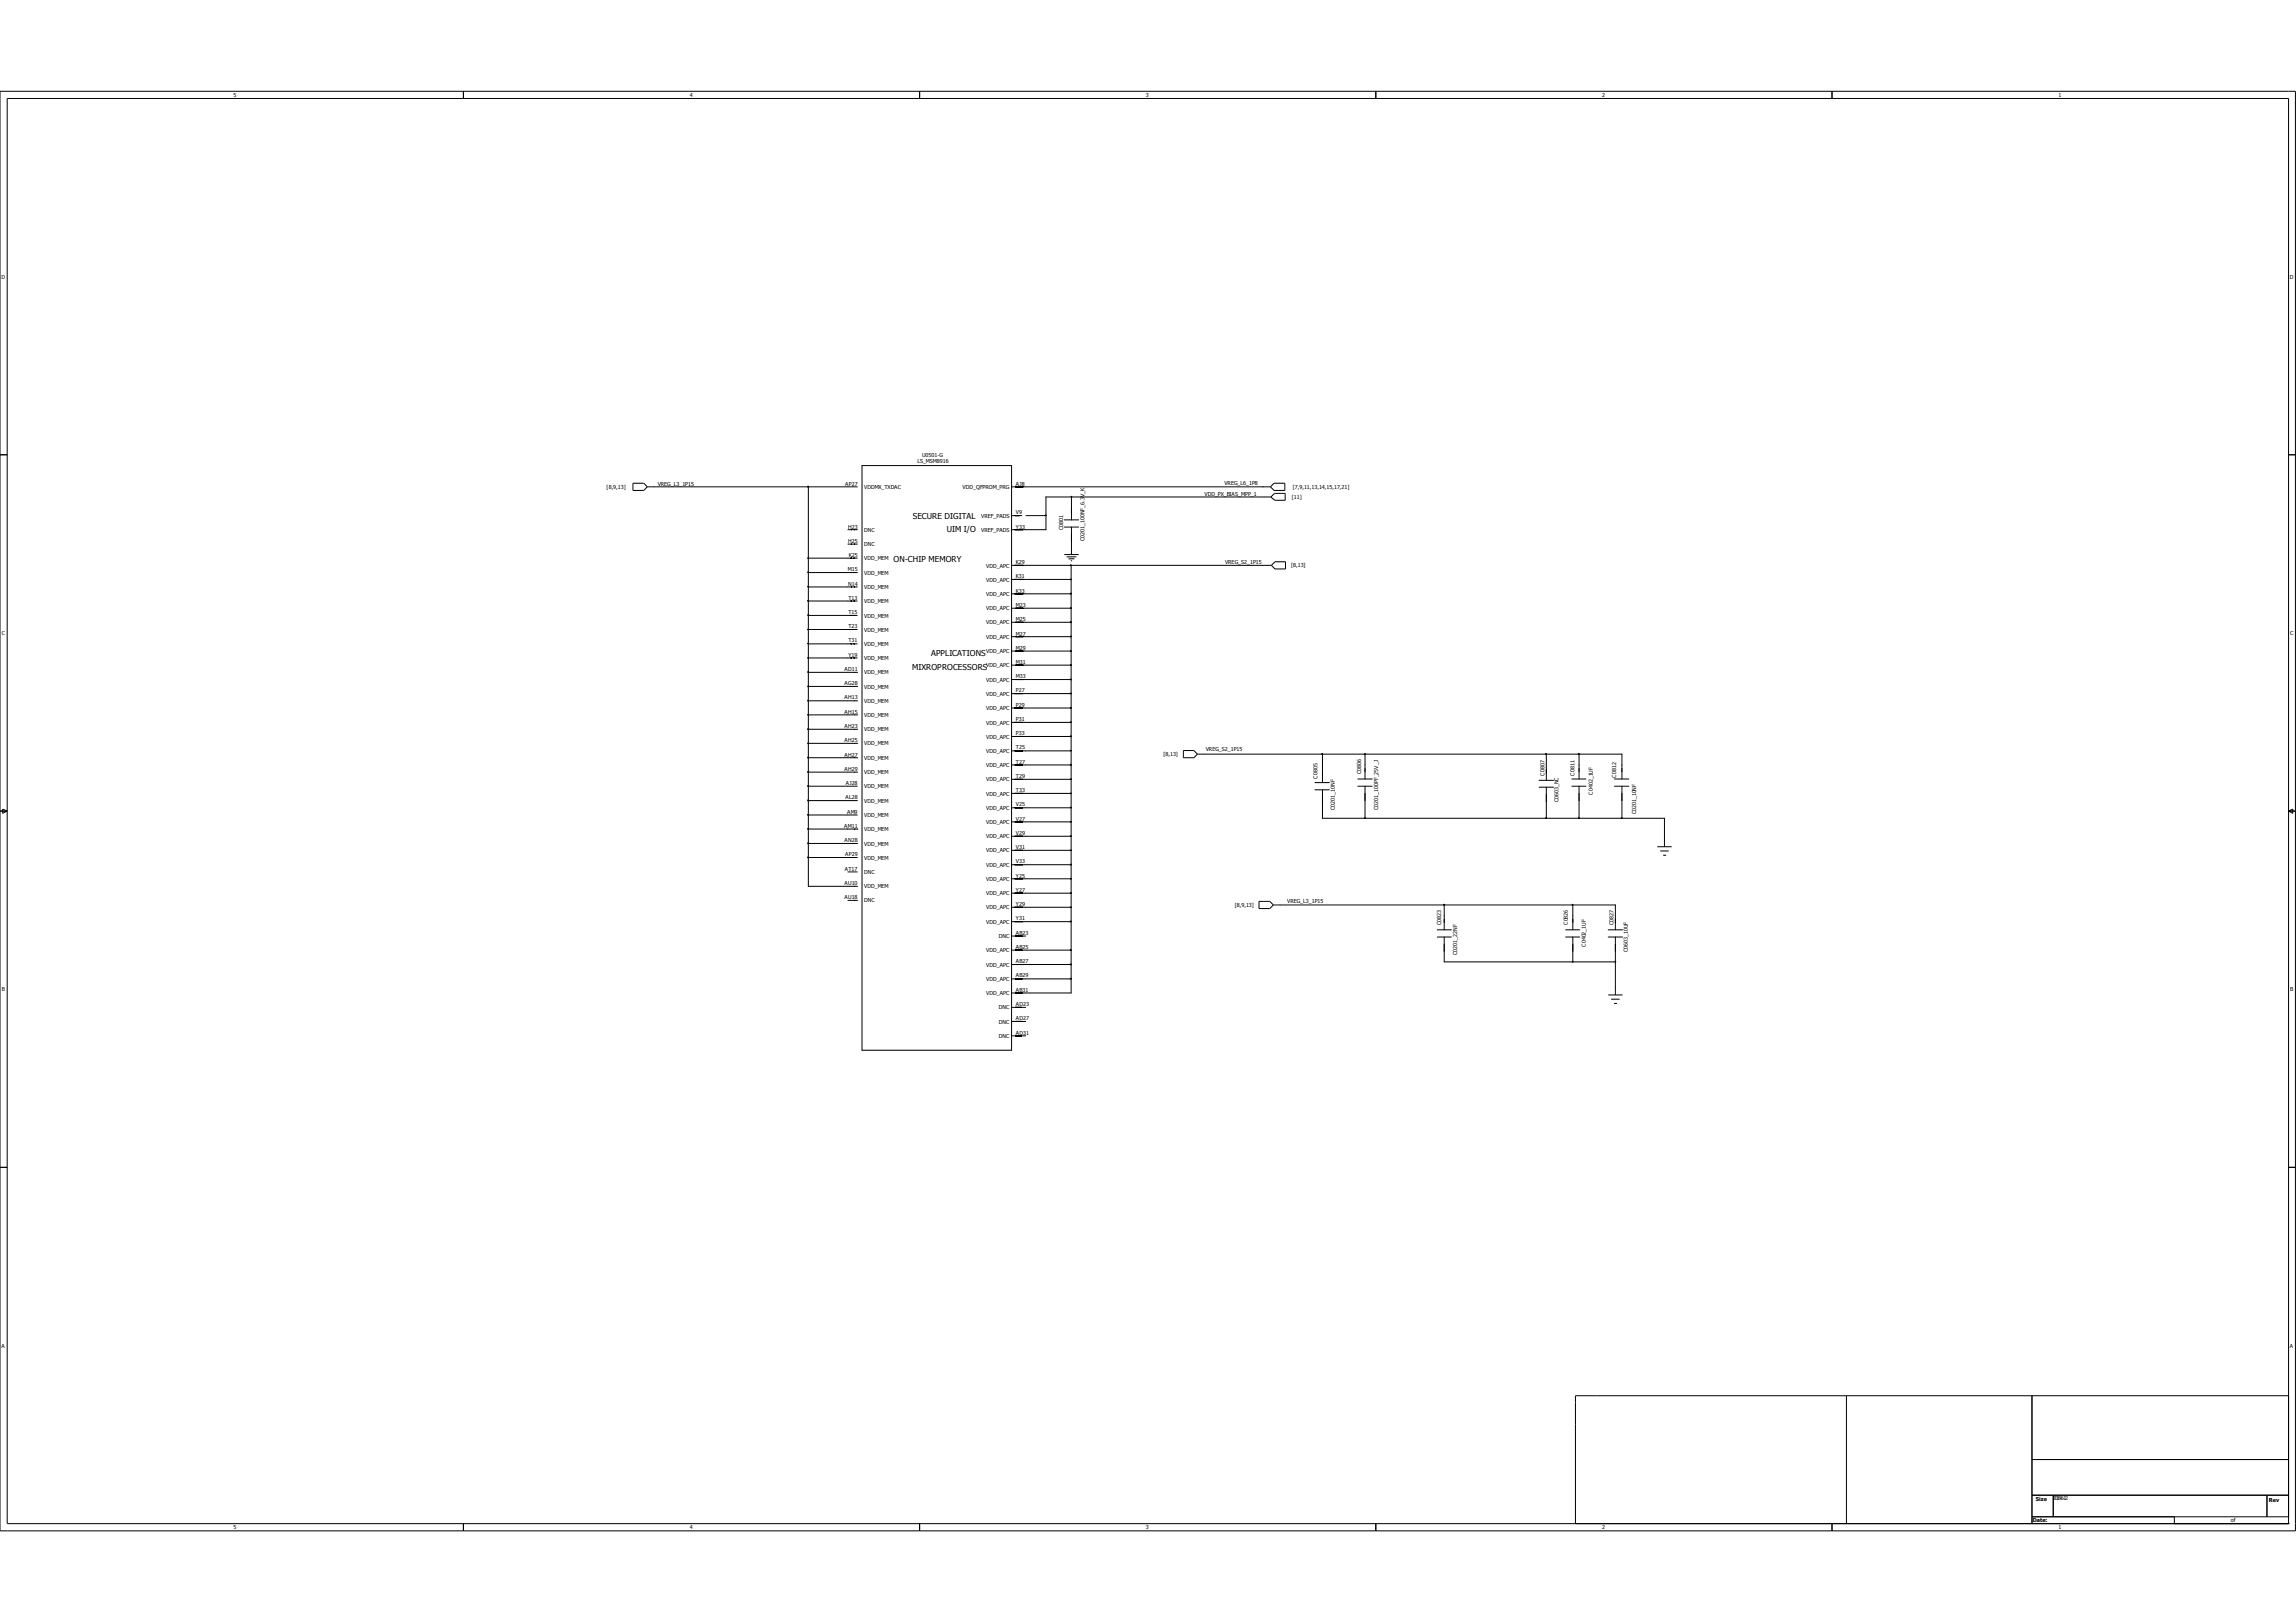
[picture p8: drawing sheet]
<svg xmlns="http://www.w3.org/2000/svg" width="297mm" height="210mm" viewBox="0 0 297 210" stroke-linecap="round" stroke-linejoin="round" font-family="sans-serif">
<defs><g id="words">
<g font-size="1.1">
<text x="118.1" y="67.2">SECURE DIGITAL</text>
<text x="122.5" y="68.9">UIM I/O</text>
<text x="115.6" y="72.7">ON-CHIP MEMORY</text>
<text x="118" y="86.7">MIXROPROCESSORS</text>
<text x="120.5" y="84.8">APPLICATIONS</text>
</g>
<g font-size=".7">
<text x="30.2" y="12.6">5</text>
<text x="89.2" y="12.6">4</text>
<text x="148.2" y="12.6">3</text>
<text x="207.3" y="12.6">2</text>
<text x="266.3" y="12.6">1</text>
<text x=".2" y="36.1">D</text>
<text x="296.2" y="36.1">D</text>
<text x="118.7" y="59.8">LS_MSM8916</text>
<text x="119.3" y="59.2">U0501-G</text>
<text x="78.5" y="63.2">[8,9,13]</text>
<text x="85.1" y="62.8">VREG_L3_1P15</text>
<text x="109.3" y="62.8">AP27</text>
<text x="111.8" y="63.3">VDDMX_TXDAC</text>
<text x="124.5" y="63.3">VDD_QFPROM_PRG</text>
<text x="131.4" y="62.8">AJ8</text>
<text x="155.8" y="64.1">VDD_PX_BIAS_MPP_1</text>
<text x="158.4" y="62.7">VREG_L6_1P8</text>
<text x="167.1" y="64.6">[11]</text>
<text x="167.2" y="63.3">[7,9,11,13,14,15,17,21]</text>
<text x="109.7" y="68.4">H23</text>
<text x="109.7" y="70.2">H25</text>
<text x="111.8" y="68.8">DNC</text>
<text x="111.8" y="70.7">DNC</text>
<text x="126.9" y="68.8">VREF_PADS</text>
<text x="126.9" y="67">VREF_PADS</text>
<text x="131.4" y="68.4">Y33</text>
<text x="131.4" y="66.5">V9</text>
<text x="137.5" y="68.6" transform="rotate(-90 137.5 68.6)">C0801</text>
<text x="140.3" y="70" transform="rotate(-90 140.3 70)">C0201_100NF_6.3V_K</text>
<text x="109.7" y="73.9">M15</text>
<text x="109.7" y="75.8">N14</text>
<text x="109.8" y="77.6">T13</text>
<text x="109.8" y="72.1">K25</text>
<text x="111.8" y="72.5">VDD_MEM</text>
<text x="111.8" y="74.4">VDD_MEM</text>
<text x="111.8" y="76.2">VDD_MEM</text>
<text x="127.6" y="77.1">VDD_APC</text>
<text x="127.6" y="75.3">VDD_APC</text>
<text x="127.6" y="73.4">VDD_APC</text>
<text x="131.4" y="76.7">K33</text>
<text x="131.4" y="74.8">K31</text>
<text x="131.4" y="73">K29</text>
<text x="158.5" y="73">VREG_S2_1P15</text>
<text x="167" y="73.4">[8,13]</text>
<text x=".3" y="82.2">C</text>
<text x="109.8" y="79.4">T15</text>
<text x="109.8" y="81.3">T23</text>
<text x="109.8" y="83.1">T31</text>
<text x="111.8" y="78">VDD_MEM</text>
<text x="111.8" y="79.9">VDD_MEM</text>
<text x="111.8" y="81.7">VDD_MEM</text>
<text x="111.8" y="83.6">VDD_MEM</text>
<text x="127.6" y="82.7">VDD_APC</text>
<text x="127.6" y="80.8">VDD_APC</text>
<text x="127.6" y="79">VDD_APC</text>
<text x="131.4" y="82.2">M27</text>
<text x="131.4" y="80.4">M25</text>
<text x="131.4" y="78.5">M23</text>
<text x="296.2" y="82.2">C</text>
<text x="109.2" y="86.8">AD11</text>
<text x="109.2" y="88.7">AG28</text>
<text x="109.8" y="85">Y19</text>
<text x="111.8" y="85.4">VDD_MEM</text>
<text x="111.8" y="87.3">VDD_MEM</text>
<text x="111.8" y="89.1">VDD_MEM</text>
<text x="127.6" y="88.2">VDD_APC</text>
<text x="127.6" y="86.3">VDD_APC</text>
<text x="127.6" y="84.5">VDD_APC</text>
<text x="131.4" y="89.6">P27</text>
<text x="131.4" y="87.7">M33</text>
<text x="131.4" y="85.9">M31</text>
<text x="131.4" y="84.1">M29</text>
<text x="109.2" y="90.5">AH13</text>
<text x="109.2" y="92.3">AH15</text>
<text x="109.2" y="94.2">AH23</text>
<text x="111.8" y="91">VDD_MEM</text>
<text x="111.8" y="92.8">VDD_MEM</text>
<text x="111.8" y="94.6">VDD_MEM</text>
<text x="127.6" y="95.6">VDD_APC</text>
<text x="127.6" y="93.7">VDD_APC</text>
<text x="127.6" y="91.9">VDD_APC</text>
<text x="127.6" y="90">VDD_APC</text>
<text x="131.4" y="95.1">P33</text>
<text x="131.4" y="93.3">P31</text>
<text x="131.4" y="91.5">P29</text>
<text x="109.2" y="96">AH25</text>
<text x="109.2" y="97.9">AH27</text>
<text x="109.2" y="99.7">AH29</text>
<text x="109.4" y="101.6">AJ28</text>
<text x="111.8" y="96.5">VDD_MEM</text>
<text x="111.8" y="98.3">VDD_MEM</text>
<text x="111.8" y="100.2">VDD_MEM</text>
<text x="127.6" y="101.1">VDD_APC</text>
<text x="127.6" y="99.2">VDD_APC</text>
<text x="127.6" y="97.4">VDD_APC</text>
<text x="131.4" y="100.6">T29</text>
<text x="131.4" y="98.8">T27</text>
<text x="131.4" y="97">T25</text>
<text x="150.5" y="97.8">[8,13]</text>
<text x="156" y="97.2">VREG_S2_1P15</text>
<text x="170.4" y="100.7" transform="rotate(-90 170.4 100.7)">C0805</text>
<text x="176.1" y="100.2" transform="rotate(-90 176.1 100.2)">C0806</text>
<text x="199.8" y="100.3" transform="rotate(-90 199.8 100.3)">C0807</text>
<text x="203.7" y="100.3" transform="rotate(-90 203.7 100.3)">C0811</text>
<text x="209" y="100.6" transform="rotate(-90 209 100.6)">C0812</text>
<text x="109.2" y="107.1">AM11</text>
<text x="109.4" y="103.4">AL28</text>
<text x="109.6" y="105.3">AM9</text>
<text x="111.8" y="102">VDD_MEM</text>
<text x="111.8" y="103.9">VDD_MEM</text>
<text x="111.8" y="105.7">VDD_MEM</text>
<text x="111.8" y="107.5">VDD_MEM</text>
<text x="127.6" y="106.6">VDD_APC</text>
<text x="127.6" y="104.8">VDD_APC</text>
<text x="127.6" y="102.9">VDD_APC</text>
<text x="131.4" y="106.2">V27</text>
<text x="131.4" y="104.3">V25</text>
<text x="131.4" y="102.5">T33</text>
<text x="172.6" y="104.8" transform="rotate(-90 172.6 104.8)">C0201_10NF</text>
<text x="178.3" y="104.8" transform="rotate(-90 178.3 104.8)">C0201_100PF_25V_J</text>
<text x="201.6" y="103.8" transform="rotate(-90 201.6 103.8)">C0603_NC</text>
<text x="206" y="102.8" transform="rotate(-90 206 102.8)">C0402_1UF</text>
<text x="211.6" y="105.4" transform="rotate(-90 211.6 105.4)">C0201_10NF</text>
<text x="109.2" y="108.9">AN28</text>
<text x="109.3" y="112.7">AT17</text>
<text x="109.3" y="110.8">AP29</text>
<text x="111.8" y="109.4">VDD_MEM</text>
<text x="111.8" y="111.2">VDD_MEM</text>
<text x="111.8" y="113.1">DNC</text>
<text x="127.6" y="114">VDD_APC</text>
<text x="127.6" y="112.2">VDD_APC</text>
<text x="127.6" y="110.3">VDD_APC</text>
<text x="127.6" y="108.5">VDD_APC</text>
<text x="131.4" y="113.6">Y25</text>
<text x="131.4" y="111.7">V33</text>
<text x="131.4" y="109.9">V31</text>
<text x="131.4" y="108">V29</text>
<text x="109.2" y="114.5">AU10</text>
<text x="109.2" y="116.3">AU18</text>
<text x="111.8" y="115">VDD_MEM</text>
<text x="111.8" y="116.8">DNC</text>
<text x="127.6" y="119.5">VDD_APC</text>
<text x="127.6" y="117.7">VDD_APC</text>
<text x="127.6" y="115.8">VDD_APC</text>
<text x="131.4" y="119.1">Y31</text>
<text x="131.4" y="117.2">Y29</text>
<text x="131.4" y="115.4">Y27</text>
<text x="159.7" y="117.4">[8,9,13]</text>
<text x="166.5" y="116.9">VREG_L3_1P15</text>
<text x="186.4" y="119.7" transform="rotate(-90 186.4 119.7)">C0823</text>
<text x="202.8" y="119.7" transform="rotate(-90 202.8 119.7)">C0826</text>
<text x="208.7" y="119.7" transform="rotate(-90 208.7 119.7)">C0827</text>
<text x="127.6" y="125.1">VDD_APC</text>
<text x="127.6" y="123.2">VDD_APC</text>
<text x="129.2" y="121.4">DNC</text>
<text x="131.4" y="124.6">AB27</text>
<text x="131.4" y="122.8">AB25</text>
<text x="131.4" y="120.9">AB23</text>
<text x="188.5" y="123.5" transform="rotate(-90 188.5 123.5)">C0201_22NF</text>
<text x="205.2" y="122.5" transform="rotate(-90 205.2 122.5)">C0402_1UF</text>
<text x="210.6" y="123.2" transform="rotate(-90 210.6 123.2)">C0603_10UF</text>
<text x=".3" y="128.3">B</text>
<text x="127.6" y="128.7">VDD_APC</text>
<text x="127.6" y="126.9">VDD_APC</text>
<text x="129.2" y="130.6">DNC</text>
<text x="131.4" y="130.1">AD23</text>
<text x="131.4" y="128.3">AB31</text>
<text x="131.4" y="126.5">AB29</text>
<text x="296.2" y="128.3">B</text>
<text x="129.2" y="134.3">DNC</text>
<text x="129.2" y="132.4">DNC</text>
<text x="131.4" y="133.9">AD31</text>
<text x="131.4" y="132">AD27</text>
<text x=".2" y="174.4">A</text>
<text x="296.2" y="174.4">A</text>
<text x="30.2" y="197.9">5</text>
<text x="89.2" y="197.9">4</text>
<text x="148.2" y="197.9">3</text>
<text x="207.3" y="197.9">2</text>
<text x="263" y="196.9">Date:</text>
<text x="263.4" y="194.2">Size</text>
<text x="265.6" y="194.1">2018-6-12</text>
<text x="266.3" y="197.9">1</text>
<text x="288.6" y="196.9">of</text>
<text x="293.5" y="194.3">Rev</text>
</g>
</g></defs>
<g fill="none" stroke="#000" stroke-width=".13">
<path d="M0 11.8h296.9v186.3h-296.9zM.9 12.7h295.1v184.4h-295.1zM59.9 11.8v.9M119 11.8v.9M178 11.8v.9M237 11.8v.9M0 58.8h.9M296 58.8h.9M81.9 62.5h1.4l.4 .5-.4 .5h-1.4zM83.7 63h27.2M104.6 72.2h6.3M104.6 74.1h6.3"/>
<path d="M104.6 75.9h6.3M104.6 77.8h6.3M104.6 79.6h6.3M104.6 63v51.7h6.3M109.6 68.5h1.3M109.6 70.4h1.3M111.5 60.2h19.4v75.7h-19.4zM130.9 78.7h7.7M130.9 76.8h7.7M130.9 75h7.7M130.9 73.2h33.6M130.9 66.7h1.3"/>
<path d="M130.9 63h33.4M132.7 66.7h2.6M137.7 67.3h1.8M137.7 68.2h1.8M137.7 71.8h1.8M138 72.1h1.2M138.2 72.3h.8M138.5 72.6h.2M138.6 73.2v55.3h-7.7M138.6 64.3v3M138.6 68.2v3.6M164.4 64.3h-29.1v4.2h-4.4"/>
<path d="M164.4 64.3l.5-.5h1.3v.9h-1.3zM164.8 62.5h1.4v1h-1.4l-.5-.5zM164.9 72.7h1.4v.9h-1.4l-.4-.4zM104.6 81.4h6.3M104.6 83.3h6.3M104.6 85.1h6.3M104.6 87h6.3M104.6 88.8h6.3M104.6 90.7h6.3M104.6 92.5h6.3M104.6 94.4h6.3M104.6 96.2h6.3"/>
<path d="M104.6 98h6.3M104.6 99.9h6.3M130.9 99h7.7M130.9 97.2h7.7M130.9 95.3h7.7M130.9 93.5h7.7M130.9 91.6h7.7M130.9 89.7h7.7M130.9 87.9h7.7M130.9 86.1h7.7M130.9 84.2h7.7M130.9 82.4h7.7"/>
<path d="M130.9 80.5h7.7M153.1 97.1h1.3l.5 .5-.5 .4h-1.3zM154.9 97.6h54.9v3.2M171.1 97.6v3.7M176.6 97.6v3.2M200 97.6v3.4M204.3 97.6v3.2M0 104.9h.9M.3 104.7l.6 .2-.6 .3zM104.6 101.7h6.3M104.6 103.6h6.4M104.6 105.5h6.3"/>
<path d="M104.6 107.3h6.3M104.6 109.1h6.3M104.6 111h6.3M109.6 112.8h1.3M109.6 116.5h1.3M130.9 119.3h7.7M130.9 117.4h7.7M130.9 115.6h7.7M130.9 113.7h7.7M130.9 111.9h7.7M130.9 110h7.7M130.9 108.2h7.7"/>
<path d="M130.9 106.3h7.7M130.9 104.5h7.7M130.9 102.7h7.7M130.9 100.8h7.7M162.9 116.6h1.4l.4 .5-.4 .5h-1.4zM164.7 117.1h44.3v3.2M170.1 101.3h1.9M170.1 102.2h1.9M171.1 102.2v3.7h44.2v3.7M175.6 100.8h1.9M175.6 101.7h1.9M176.6 101.7v4.2"/>
<path d="M186.8 117.1v3.2M199.1 101h1.9M199.1 101.9h1.9M200 101.9v4M203.3 100.8h1.8M203.3 101.7h1.8M203.5 117.1v3.2M204.3 101.7v4.2M208.8 100.8h1.9M208.8 101.7h1.9M209.8 101.7v4.2M214.4 109.6h1.8"/>
<path d="M214.8 110.1h1.1M215.1 110.7h.4M296 104.9h.9M296 104.9l.6-.2v.5zM130.9 134h1.8M130.9 132.2h1.8M130.9 130.3h1.8M130.9 126.7h7.7M130.9 124.8h7.7M130.9 122.9h7.7M130.9 121.1h1.8M185.9 120.3h1.8"/>
<path d="M185.9 121.2h1.8M186.8 121.2v3.3h22.2M202.5 120.3h1.8M202.5 121.2h1.8M203.5 121.2v3.3M208 120.3h1.9M208 121.2h1.9M208 128.7h1.9M208.4 129.3h1.1M208.8 129.8h.4M209 121.2v7.5M0 151h.9"/>
<path d="M296 151h.9M59.9 197.1v1M119 197.1v1M178 197.1v1M237 197.1v1M238.8 180.6v16.5M262.8 180.6v16.5M262.8 188.8h33.2M262.8 193.5h33.2M262.8 196.3h33.2M265.6 193.5v2.8M281.3 197.1h.1"/>
<path d="M281.3 196.3v.8M293.2 193.5v2.8M296 197.1h.1M296 180.6h-92.2v16.5"/>
</g>
<g fill="#000" stroke="#000" stroke-width=".13">
<path d="M104.5 72.2h.1z" fill-rule="evenodd"/>
<path d="M104.5 74h.1z" fill-rule="evenodd"/>
<path d="M104.5 75.9h.1z" fill-rule="evenodd"/>
<path d="M104.5 79.6h.1z" fill-rule="evenodd"/>
<path d="M135.2 66.6l.1 .1z" fill-rule="evenodd"/>
<path d="M138.5 73.1v.1z" fill-rule="evenodd"/>
<path d="M138.5 76.8v.1z" fill-rule="evenodd"/>
<path d="M138.5 78.6v.1z" fill-rule="evenodd"/>
<path d="M104.5 81.4h.1z" fill-rule="evenodd"/>
<path d="M104.5 83.2l.1 .1z" fill-rule="evenodd"/>
<path d="M104.5 85.1h.1z" fill-rule="evenodd"/>
<path d="M104.5 86.9l.1 .1z" fill-rule="evenodd"/>
<path d="M104.5 88.8h.1z" fill-rule="evenodd"/>
<path d="M104.5 92.5h.1z" fill-rule="evenodd"/>
<path d="M104.5 96.2h.1z" fill-rule="evenodd"/>
<path d="M138.5 80.5v.1z" fill-rule="evenodd"/>
<path d="M138.5 82.3v.1z" fill-rule="evenodd"/>
<path d="M138.5 84.2v.1z" fill-rule="evenodd"/>
<path d="M138.5 86v.1z" fill-rule="evenodd"/>
<path d="M138.5 87.9v.1z" fill-rule="evenodd"/>
<path d="M138.5 89.7v.1z" fill-rule="evenodd"/>
<path d="M138.5 91.5v.2z" fill-rule="evenodd"/>
<path d="M138.5 95.2v.1z" fill-rule="evenodd"/>
<path d="M138.5 98.9v.1z" fill-rule="evenodd"/>
<path d="M171 97.5v.1z" fill-rule="evenodd"/>
<path d="M176.5 97.5l.1 .1z" fill-rule="evenodd"/>
<path d="M200 97.5v.1z" fill-rule="evenodd"/>
<path d="M138.5 111.8v.1z" fill-rule="evenodd"/>
<path d="M138.5 115.5v.1z" fill-rule="evenodd"/>
<path d="M138.5 119.2v.1z" fill-rule="evenodd"/>
<path d="M176.5 105.8l.1 .1z" fill-rule="evenodd"/>
<path d="M186.8 117l.1 .1z" fill-rule="evenodd"/>
<path d="M200 105.8v.1z" fill-rule="evenodd"/>
<path d="M209.7 105.8l.1 .1z" fill-rule="evenodd"/>
<path d="M138.5 126.6v.1z" fill-rule="evenodd"/>
<path d="M138.5 124.7v.1z" fill-rule="evenodd"/>
<path d="M138.5 122.9v.1z" fill-rule="evenodd"/>
<path d="M203.4 124.4v.1z" fill-rule="evenodd"/>
<path d="M208.9 124.4l.1 .1z" fill-rule="evenodd"/>
<circle cx="104.5" cy="63" r=".06"/>
<circle cx="104.5" cy="77.7" r=".06"/>
<circle cx="138.5" cy="75" r=".04"/>
<circle cx="138.6" cy="64.3" r=".04"/>
<circle cx="104.5" cy="90.7" r=".06"/>
<circle cx="104.5" cy="94.3" r=".06"/>
<circle cx="104.5" cy="98" r=".06"/>
<circle cx="104.5" cy="99.9" r=".06"/>
<circle cx="138.5" cy="97.1" r=".04"/>
<circle cx="138.5" cy="93.4" r=".04"/>
<circle cx="204.2" cy="97.6" r=".06"/>
<circle cx="104.5" cy="105.4" r=".06"/>
<circle cx="104.5" cy="110.9" r=".06"/>
<circle cx="104.5" cy="101.7" r=".06"/>
<circle cx="104.5" cy="103.6" r=".06"/>
<circle cx="104.5" cy="109.1" r=".06"/>
<circle cx="104.5" cy="107.3" r=".06"/>
<circle cx="138.5" cy="104.5" r=".04"/>
<circle cx="138.5" cy="117.4" r=".04"/>
<circle cx="138.5" cy="110" r=".04"/>
<circle cx="138.5" cy="100.8" r=".04"/>
<circle cx="138.5" cy="108.2" r=".04"/>
<circle cx="138.5" cy="102.7" r=".04"/>
<circle cx="138.5" cy="106.3" r=".04"/>
<circle cx="138.5" cy="113.7" r=".04"/>
<circle cx="203.4" cy="117.1" r=".04"/>
<circle cx="204.2" cy="105.9" r=".06"/>
</g>
<circle cx="231.6" cy="8.2" r="2.91" fill="#fff"/>
<use href="#words"/>
</svg>
